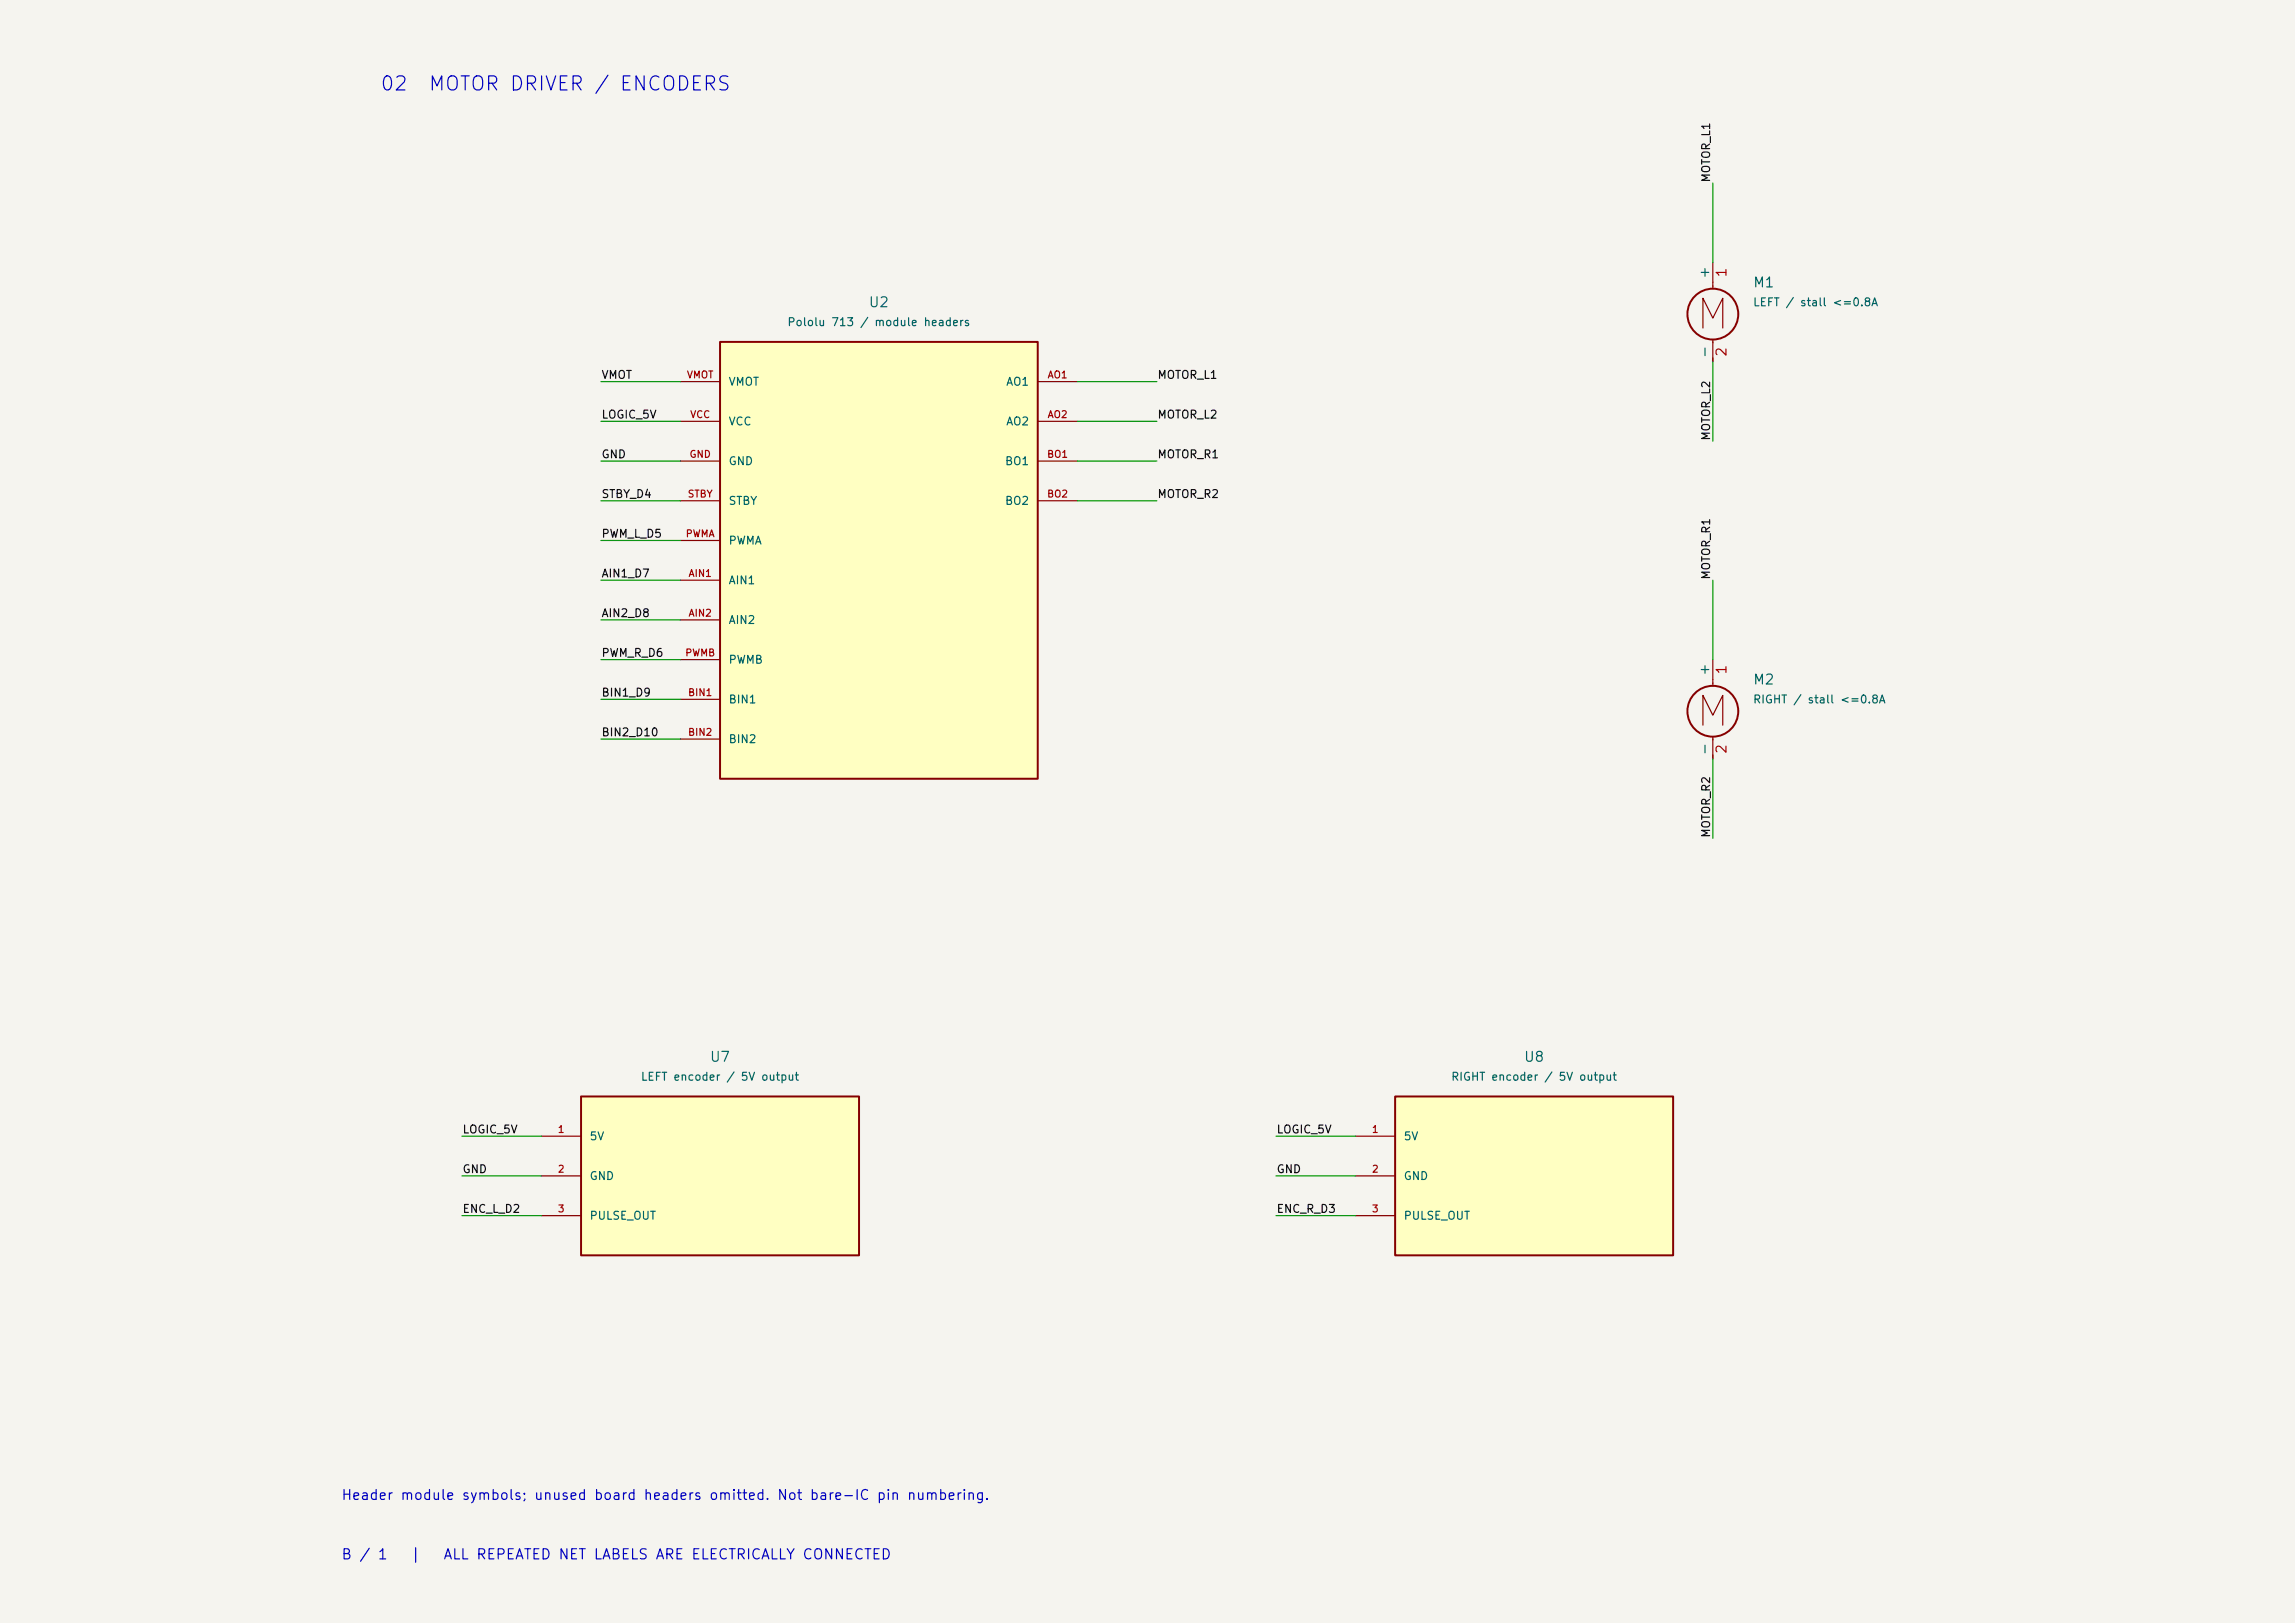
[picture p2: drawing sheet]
<svg xmlns="http://www.w3.org/2000/svg" width="420mm" height="297mm" viewBox="0 0 420 297" stroke-linecap="round" stroke-linejoin="round" font-family="sans-serif">
<defs><g id="words">
<g font-size="2.6" fill="#0000c2">
<text x="69.4" y="17.2">02</text>
<text x="71.1" y="13.8">MOTOR DRIVER / ENCODERS</text>
<text x="78.3" y="17.2">MOTOR DRIVER / ENCODERS</text>
</g>
<g font-size="1.9" fill="#0000c2">
<text x="62.3" y="285.8">B / 1</text>
<text x="75" y="285.8">|</text>
<text x="81" y="285.8">ALL REPEATED NET LABELS ARE ELECTRICALLY CONNECTED</text>
</g>
<g font-size="1.8" fill="#006464">
<text x="313.2" y="49.6">M1</text>
<text x="313.3" y="51.2" transform="rotate(-90 313.3 51.2)">+</text>
<text x="320.7" y="53">M1</text>
<text x="158.8" y="56.7">U2</text>
<text x="313.3" y="65.7" transform="rotate(-90 313.3 65.7)">-</text>
<text x="313.2" y="122.1">M2</text>
<text x="313.3" y="123.8" transform="rotate(-90 313.3 123.8)">+</text>
<text x="320.7" y="125.7">M2</text>
<text x="313.3" y="138.4" transform="rotate(-90 313.3 138.4)">-</text>
<text x="129.8" y="194.8">U7</text>
<text x="278.8" y="194.8">U8</text>
</g>
<g font-size="1.8" fill="#a90000">
<text x="316.4" y="50.9" transform="rotate(-90 316.4 50.9)">1</text>
<text x="316.4" y="65.4" transform="rotate(-90 316.4 65.4)">2</text>
<text x="316.4" y="123.6" transform="rotate(-90 316.4 123.6)">1</text>
<text x="316.4" y="138.1" transform="rotate(-90 316.4 138.1)">2</text>
</g>
<text font-size="1.8" fill="#0000c2" x="62.3" y="274.9">Header module symbols; unused board headers omitted. Not bare-IC pin numbering.</text>
<g font-size="1.5" fill="#0f0f0f">
<text x="313.3" y="33.5" transform="rotate(-90 313.3 33.5)">MOTOR_L1</text>
<text x="110" y="69.7">VMOT</text>
<text x="211.7" y="69.7">MOTOR_L1</text>
<text x="110" y="77">LOGIC_5V</text>
<text x="211.7" y="77">MOTOR_L2</text>
<text x="313.3" y="80.7" transform="rotate(-90 313.3 80.7)">MOTOR_L2</text>
<text x="110" y="84.2">GND</text>
<text x="211.7" y="84.2">MOTOR_R1</text>
<text x="110" y="91.5">STBY_D4</text>
<text x="211.7" y="91.5">MOTOR_R2</text>
<text x="110" y="98.8">PWM_L_D5</text>
<text x="110" y="106">AIN1_D7</text>
<text x="313.3" y="106.2" transform="rotate(-90 313.3 106.2)">MOTOR_R1</text>
<text x="110" y="113.3">AIN2_D8</text>
<text x="110" y="120.6">PWM_R_D6</text>
<text x="110" y="127.8">BIN1_D9</text>
<text x="110" y="135.1">BIN2_D10</text>
<text x="313.3" y="153.4" transform="rotate(-90 313.3 153.4)">MOTOR_R2</text>
<text x="84.5" y="207.8">LOGIC_5V</text>
<text x="233.5" y="207.8">LOGIC_5V</text>
<text x="84.5" y="215">GND</text>
<text x="233.5" y="215">GND</text>
<text x="84.5" y="222.3">ENC_L_D2</text>
<text x="233.5" y="222.3">ENC_R_D3</text>
</g>
<g font-size="1.5" fill="#006464">
<text x="313.2" y="52.9">LEFT / stall &lt;=0.8A</text>
<text x="136.7" y="56.5">Pololu 713 / module headers</text>
<text x="320.7" y="56.4">LEFT / stall &lt;=0.8A</text>
<text x="144" y="60">Pololu 713 / module headers</text>
<text x="126" y="67.4">VMOT</text>
<text x="133.2" y="70.9">VMOT</text>
<text x="184" y="70.9">AO1</text>
<text x="133.2" y="78.2">VCC</text>
<text x="184" y="78.2">AO2</text>
<text x="126" y="89.2">STBY</text>
<text x="133.2" y="85.5">GND</text>
<text x="183.8" y="85.5">BO1</text>
<text x="133.2" y="92.7">STBY</text>
<text x="183.8" y="92.7">BO2</text>
<text x="126" y="96.5">PWMA</text>
<text x="133.2" y="100">PWMA</text>
<text x="133.2" y="107.3">AIN1</text>
<text x="126" y="118.2">PWMB</text>
<text x="133.2" y="114.5">AIN2</text>
<text x="133.2" y="121.8">PWMB</text>
<text x="313.2" y="125.5">RIGHT / stall &lt;=0.8A</text>
<text x="133.2" y="129.1">BIN1</text>
<text x="320.7" y="129.1">RIGHT / stall &lt;=0.8A</text>
<text x="133.2" y="136.3">BIN2</text>
<text x="109.9" y="194.4">LEFT encoder / 5V output</text>
<text x="258" y="194.4">RIGHT encoder / 5V output</text>
<text x="117.2" y="198.1">LEFT encoder / 5V output</text>
<text x="265.5" y="198.1">RIGHT encoder / 5V output</text>
<text x="107.8" y="209">5V</text>
<text x="256.8" y="209">5V</text>
<text x="100.6" y="219.8">PULSE_OUT</text>
<text x="107.8" y="216.3">GND</text>
<text x="249.4" y="219.8">PULSE_OUT</text>
<text x="256.8" y="216.3">GND</text>
<text x="107.8" y="223.6">PULSE_OUT</text>
<text x="256.8" y="223.6">PULSE_OUT</text>
</g>
<g font-size="1.3" fill="#a90000">
<text x="125.6" y="69.5">VMOT</text>
<text x="191.6" y="69.5">AO1</text>
<text x="126.2" y="76.8">VCC</text>
<text x="191.6" y="76.8">AO2</text>
<text x="126.1" y="84.1">GND</text>
<text x="191.5" y="84.1">BO1</text>
<text x="125.7" y="91.3">STBY</text>
<text x="191.5" y="91.3">BO2</text>
<text x="125.4" y="98.6">PWMA</text>
<text x="125.9" y="105.9">AIN1</text>
<text x="125.9" y="113.1">AIN2</text>
<text x="125.3" y="120.4">PWMB</text>
<text x="125.8" y="127.7">BIN1</text>
<text x="125.8" y="135">BIN2</text>
<text x="102" y="207.6">1</text>
<text x="251" y="207.6">1</text>
<text x="102" y="214.9">2</text>
<text x="251" y="214.9">2</text>
<text x="102" y="222.2">3</text>
<text x="251" y="222.2">3</text>
</g>
</g></defs>
<path d="M0 0h420v297h-420z" fill-rule="evenodd" fill="#f5f4ef"/>
<path d="M68.6 9.8h282.8v255.5h-282.8z" fill="#f5f4ef" stroke="#f5f4ef" stroke-width=".18"/>
<path d="M131.8 62.6h58.1v79.9h-58.1z" fill="#ffffc2"/>
<path d="M131.8 62.6h58.1v79.9h-58.1z" fill="none" stroke="#840000" stroke-width=".36"/>
<g fill="none" stroke="#840000" stroke-width=".22">
<path d="M124.5 69.8h7.3M124.5 77.1h7.3M189.9 69.8h7.3M189.9 77.1h7.3M124.5 84.4h7.3M124.5 91.6h7.3M124.5 98.9h7.3M189.9 84.4h7.3M189.9 91.6h7.3M124.5 106.2h7.3M124.5 113.4h7.3M124.5 128h7.3"/>
<path d="M124.5 135.2h7.3M124.5 120.7h7.3"/>
</g>
<path d="M106.3 200.6h50.9v29.1h-50.9z" fill="#ffffc2"/>
<path d="M106.3 200.6h50.9v29.1h-50.9z" fill="none" stroke="#840000" stroke-width=".36"/>
<path d="M99.1 207.9h7.2M99.1 215.2h7.2M99.1 222.5h7.2" fill="none" stroke="#840000" stroke-width=".22"/>
<path d="M255.3 200.6h50.9v29.1h-50.9z" fill="#ffffc2"/>
<g fill="none" stroke="#840000" stroke-width=".36">
<path d="M255.3 200.6h50.9v29.1h-50.9z"/>
<circle cx="313.5" cy="57.5" r="4.7"/>
<circle cx="313.5" cy="130.2" r="4.7"/>
</g>
<path d="M313.5 48v4.8M311.6 60v-5.4l1.9 3.6 1.8-3.6v5.4M313.5 62.1v4.1M311.6 132.7v-5.5l1.9 3.7 1.8-3.7v5.5M313.5 120.7v4.8M313.5 134.8v4.1M248.1 207.9h7.2M248.1 215.2h7.2M248.1 222.5h7.2" fill="none" stroke="#840000" stroke-width=".22"/>
<g fill="none" stroke="#009600" stroke-width=".22">
<path d="M313.5 33.5v14.5M110 69.8h14.5M110 77.1h14.5M197.2 69.8h14.5M197.2 77.1h14.5M313.5 66.2v14.5M110 84.4h14.5M110 91.6h14.5M110 98.9h14.5M197.2 84.4h14.5M197.2 91.6h14.5M110 106.2h14.5"/>
<path d="M110 113.4h14.5M313.5 106.2v14.5M110 120.7h14.5M110 128h14.5M110 135.2h14.5M313.5 138.9v14.5M84.5 207.9h14.6M84.5 215.2h14.6M233.5 207.9h14.6M233.5 215.2h14.6M84.5 222.5h14.6M233.5 222.5h14.6"/>
</g>
<path d="M59 270.5h131.1v17.7h-131.1z" fill="#f5f4ef" stroke="#f5f4ef" stroke-width=".18"/>
<use href="#words"/>
</svg>
